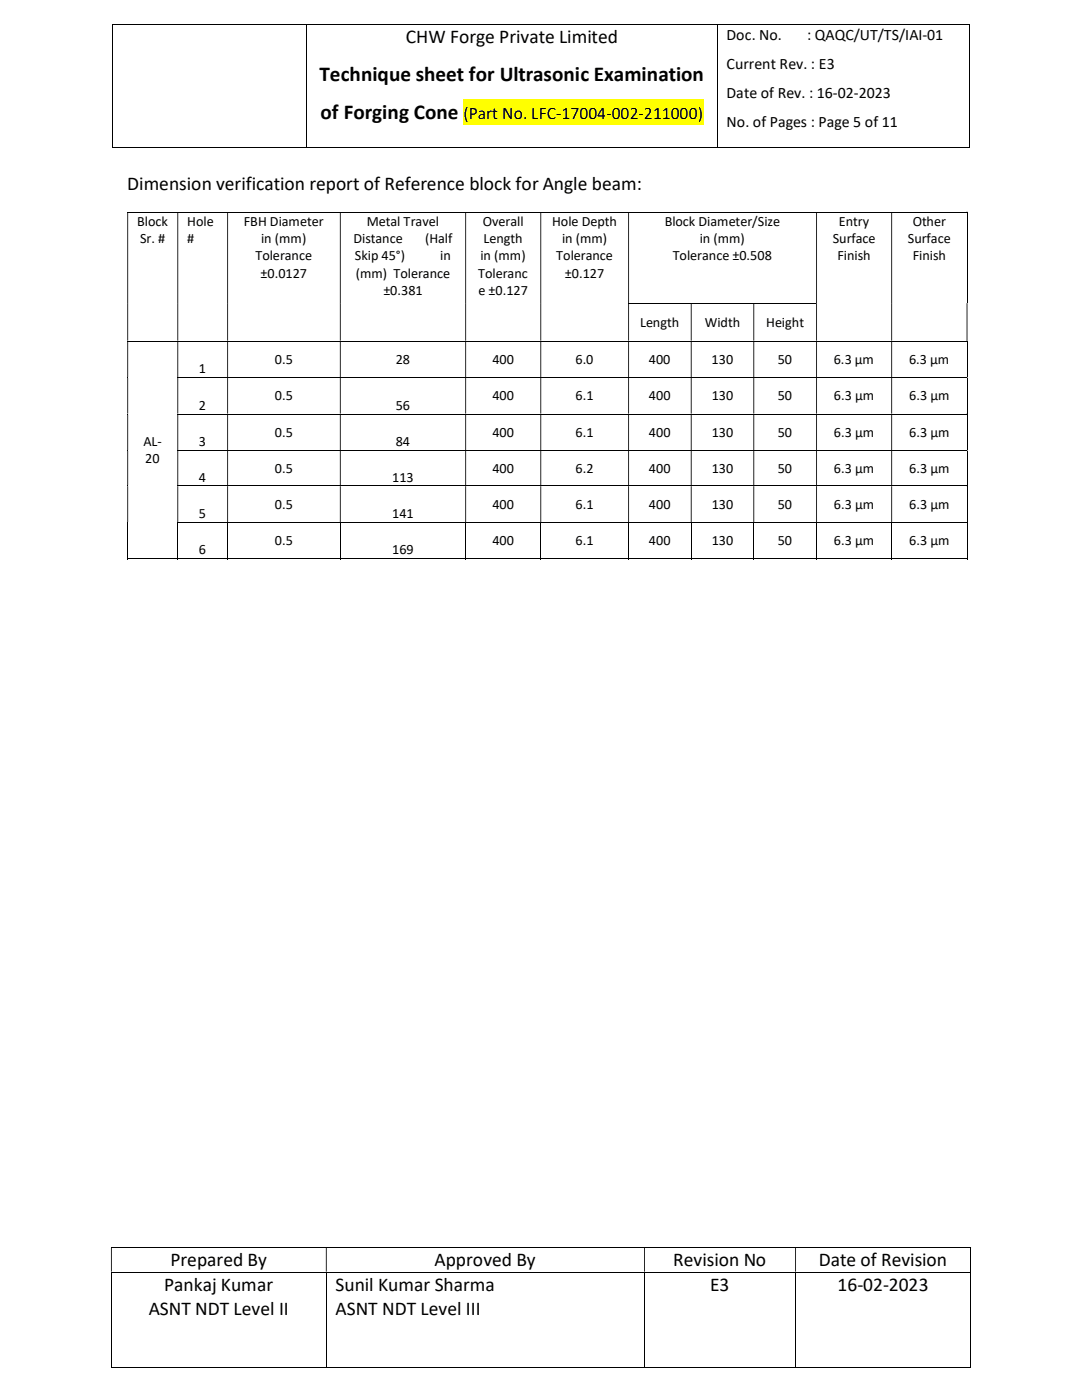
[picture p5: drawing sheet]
<svg xmlns="http://www.w3.org/2000/svg" width="216mm" height="279mm" viewBox="0 0 216 279" stroke-linecap="round" stroke-linejoin="round" font-family="sans-serif">
<defs><g id="words">
<g font-size="4.2">
<text x="63.8" y="16.1">Technique sheet for Ultrasonic Examination</text>
<text x="64" y="23.8">of Forging Cone</text>
</g>
<g font-size="3.9">
<text x="81" y="8.6">CHW Forge Private Limited</text>
<text x="25.4" y="37.9">Dimension verification report of Reference block for Angle beam:</text>
<text x="32.8" y="257.6">Pankaj Kumar</text>
<text x="34" y="252.7">Prepared By</text>
<text x="67" y="257.6">Sunil Kumar Sharma</text>
<text x="86.7" y="252.7">Approved By</text>
<text x="134.3" y="252.7">Revision No</text>
<text x="141.7" y="257.6">E3</text>
<text x="163.4" y="252.7">Date of Revision</text>
<text x="167.1" y="257.6">16-02-2023</text>
<text x="29.7" y="262.3">ASNT NDT Level II</text>
<text x="67" y="262.3">ASNT NDT Level III</text>
</g>
<text font-size="3.5" x="92.5" y="23.8">(Part No. LFC-17004-002-211000)</text>
<g font-size="3.2">
<text x="145" y="8">Doc. No.</text>
<text x="161.1" y="8">: QAQC/UT/TS/IAI-01</text>
<text x="145" y="13.8">Current Rev. : E3</text>
<text x="145" y="19.6">Date of Rev. : 16-02-2023</text>
<text x="145" y="25.4">No. of Pages : Page 5 of 11</text>
</g>
<g font-size="2.8">
<text x="27.4" y="45.1">Block</text>
<text x="37.3" y="45.1">Hole</text>
<text x="48.6" y="45.1">FBH Diameter</text>
<text x="73.2" y="45.1">Metal Travel</text>
<text x="96.4" y="45.1">Overall</text>
<text x="110.2" y="45.1">Hole Depth</text>
<text x="132.6" y="45.1">Block Diameter/Size</text>
<text x="167.4" y="45.1">Entry</text>
<text x="182.1" y="45.1">Other</text>
<text x="27.9" y="48.5">Sr. #</text>
<text x="37.3" y="48.5">#</text>
<text x="51" y="52">Tolerance</text>
<text x="52.1" y="48.5">in (mm)</text>
<text x="70.5" y="48.5">Distance</text>
<text x="70.8" y="52">Skip 45°)</text>
<text x="84.8" y="48.5">(Half</text>
<text x="87.8" y="52">in</text>
<text x="95.9" y="52">in (mm)</text>
<text x="96.5" y="48.5">Length</text>
<text x="111" y="52">Tolerance</text>
<text x="112.1" y="48.5">in (mm)</text>
<text x="134.2" y="52">Tolerance ±0.508</text>
<text x="139.6" y="48.5">in (mm)</text>
<text x="166.2" y="48.5">Surface</text>
<text x="167.1" y="52">Finish</text>
<text x="181.1" y="48.5">Surface</text>
<text x="182.1" y="52">Finish</text>
<text x="52" y="55.4">±0.0127</text>
<text x="71" y="55.4">(mm) Tolerance</text>
<text x="76.5" y="58.8">±0.381</text>
<text x="95.4" y="55.4">Toleranc</text>
<text x="95.5" y="58.8">e ±0.127</text>
<text x="112.7" y="55.4">±0.127</text>
<text x="127.7" y="65.3">Length</text>
<text x="140.6" y="65.3">Width</text>
<text x="152.9" y="65.3">Height</text>
<text x="39.7" y="74.5">1</text>
<text x="54.9" y="72.6">0.5</text>
<text x="79" y="72.6">28</text>
<text x="98.2" y="72.6">400</text>
<text x="114.8" y="72.6">6.0</text>
<text x="129.5" y="72.6">400</text>
<text x="142" y="72.6">130</text>
<text x="155.2" y="72.6">50</text>
<text x="166.4" y="72.6">6.3 µm</text>
<text x="181.4" y="72.6">6.3 µm</text>
<text x="39.7" y="81.7">2</text>
<text x="54.9" y="79.9">0.5</text>
<text x="79" y="81.7">56</text>
<text x="98.3" y="79.9">400</text>
<text x="114.9" y="79.9">6.1</text>
<text x="129.5" y="79.9">400</text>
<text x="142" y="79.9">130</text>
<text x="155.2" y="79.9">50</text>
<text x="166.4" y="79.9">6.3 µm</text>
<text x="181.4" y="79.9">6.3 µm</text>
<text x="28.6" y="89">AL-</text>
<text x="39.7" y="89">3</text>
<text x="54.9" y="87.2">0.5</text>
<text x="79" y="89">84</text>
<text x="98.3" y="87.2">400</text>
<text x="114.9" y="87.2">6.1</text>
<text x="129.5" y="87.2">400</text>
<text x="142" y="87.2">130</text>
<text x="155.2" y="87.2">50</text>
<text x="166.4" y="87.2">6.3 µm</text>
<text x="181.4" y="87.2">6.3 µm</text>
<text x="29" y="92.5">20</text>
<text x="54.9" y="94.4">0.5</text>
<text x="98.3" y="94.4">400</text>
<text x="114.9" y="94.4">6.2</text>
<text x="129.5" y="94.4">400</text>
<text x="142" y="94.4">130</text>
<text x="155.2" y="94.4">50</text>
<text x="166.4" y="94.4">6.3 µm</text>
<text x="181.4" y="94.4">6.3 µm</text>
<text x="39.7" y="96.1">4</text>
<text x="54.9" y="101.6">0.5</text>
<text x="78.3" y="96.1">113</text>
<text x="98.3" y="101.6">400</text>
<text x="114.9" y="101.6">6.1</text>
<text x="129.5" y="101.6">400</text>
<text x="142" y="101.6">130</text>
<text x="155.2" y="101.6">50</text>
<text x="166.4" y="101.6">6.3 µm</text>
<text x="181.4" y="101.6">6.3 µm</text>
<text x="39.7" y="103.4">5</text>
<text x="78.3" y="103.4">141</text>
<text x="39.7" y="110.7">6</text>
<text x="54.9" y="108.8">0.5</text>
<text x="78.3" y="110.7">169</text>
<text x="98.3" y="108.8">400</text>
<text x="114.9" y="108.8">6.1</text>
<text x="129.5" y="108.8">400</text>
<text x="142" y="108.8">130</text>
<text x="155.2" y="108.8">50</text>
<text x="166.4" y="108.8">6.3 µm</text>
<text x="181.4" y="108.8">6.3 µm</text>
</g>
</g></defs>
<path d="M92.5 19.8h47.9v5.2h-47.9z" fill="#ff0"/>
<g fill="none" stroke="#000" stroke-width=".2">
<path d="M22.4 4.9h170.9M22.5 5v24.5M61.3 5v24.5M143.1 5v24.5M193.4 5v24.5M22.4 29.5h38.8M61.3 29.5h81.7M143.2 29.5h50.1M25.4 42.3h167.5M193 42.4v18.1M22.1 249h171.5M22.1 253.9h171.5"/>
<path d="M22.2 254v19.1M65.1 254v19.1M128.6 254v19.1M158.7 254v19.1M193.7 249v4.8M193.7 254v19.1M22.1 273h42.9M65.2 273h63.3M128.7 273h30M158.8 273h34.8"/>
</g>
<path d="M193.3 4.8h.2v.2h-.2zM193.3 29.4h.2v.1h-.2zM193.6 253.8h.2v.2h-.2zM193.6 272.9h.2v.2h-.2z" fill="#000"/>
<g fill="#000">
<path d="M192.9 42.2h.1v.2h-.1zM25.4 42.4h.2v18.1h-.2zM35.4 42.4h.2v18.1h-.2zM45.3 42.4h.2v18.1h-.2zM67.8 42.4h.2v18.1h-.2zM92.8 42.4h.2v18.1h-.2zM107.8 42.4h.2v18.1h-.2zM125.3 42.4h.2v18.1h-.2zM162.9 42.4h.1v18.1h-.1zM177.8 42.4h.2v18.1h-.2z" fill-rule="evenodd"/>
<path d="M193.6 248.9h.2v.1h-.2zM22.1 249h.2v4.8h-.2zM65 249h.2v4.8h-.2zM128.5 249h.2v4.8h-.2zM158.7 249h.1v4.8h-.1z" fill-rule="evenodd"/>
</g>
<g fill="#fff">
<path d="M150.4 60.7h12.5v7.3h-12.5z"/>
<path d="M152.3 62.6h8.7v3.4h-8.7z"/>
</g>
<g fill="#000">
<path d="M25.4 60.5h.2v.2h-.2zM35.4 60.5h.2v.2h-.2zM45.3 60.5h.2v.2h-.2zM67.8 60.5h.2v.2h-.2zM92.8 60.5h.2v.2h-.2zM107.8 60.5h.2v.2h-.2z" fill-rule="evenodd"/>
<path d="M162.9 60.5h.1v.2h-.1zM177.8 60.5h.2v.2h-.2zM192.9 60.5h.1v.2h-.1zM25.4 60.7h.2v7.3h-.2zM35.4 60.7h.2v7.3h-.2zM45.3 60.7h.2v7.3h-.2zM67.8 60.7h.2v7.3h-.2zM92.8 60.7h.2v7.3h-.2zM107.8 60.7h.2v7.3h-.2zM125.3 60.7h.2v7.3h-.2zM137.8 60.7h.2v7.3h-.2zM150.3 60.7h.2v7.3h-.2z" fill-rule="evenodd"/>
<path d="M162.9 60.7h.1v7.3h-.1zM177.8 60.7h.2v7.3h-.2zM192.9 60.7h.1v7.3h-.1z" fill-rule="evenodd"/>
<path d="M192.9 68h.1v.2h-.1zM25.4 68.2h.2v7.1h-.2zM35.4 68.2h.2v7.1h-.2zM45.3 68.2h.2v7.1h-.2zM67.8 68.2h.2v7.1h-.2zM92.8 68.2h.2v7.1h-.2zM107.8 68.2h.2v7.1h-.2zM125.3 68.2h.2v7.1h-.2zM137.8 68.2h.2v7.1h-.2zM150.3 68.2h.2v7.1h-.2zM162.9 68.2h.1v7.1h-.1zM177.8 68.2h.2v7.1h-.2z" fill-rule="evenodd"/>
<path d="M192.9 75.3h.1v.1h-.1zM25.4 75.4h.2v7.1h-.2zM35.4 75.4h.2v7.1h-.2zM45.3 75.4h.2v7.1h-.2zM67.8 75.4h.2v7.1h-.2zM92.8 75.4h.2v7.1h-.2zM107.8 75.4h.2v7.1h-.2zM125.3 75.4h.2v7.1h-.2zM137.8 75.4h.2v7.1h-.2zM150.3 75.4h.2v7.1h-.2zM162.9 75.4h.1v7.1h-.1zM177.8 75.4h.2v7.1h-.2z" fill-rule="evenodd"/>
<path d="M192.9 82.5h.1v.2h-.1zM25.4 82.7h.2v7.1h-.2zM35.4 82.7h.2v7.1h-.2zM45.3 82.7h.2v7.1h-.2zM67.8 82.7h.2v7.1h-.2zM92.8 82.7h.2v7.1h-.2zM107.8 82.7h.2v7.1h-.2zM125.3 82.7h.2v7.1h-.2zM137.8 82.7h.2v7.1h-.2zM150.3 82.7h.2v7.1h-.2zM162.9 82.7h.1v7.1h-.1zM177.8 82.7h.2v7.1h-.2z" fill-rule="evenodd"/>
<path d="M192.9 89.8h.1v.2h-.1zM25.4 90h.2v6.9h-.2zM35.4 90h.2v6.9h-.2zM45.3 90h.2v6.9h-.2zM67.8 90h.2v6.9h-.2zM92.8 90h.2v6.9h-.2zM107.8 90h.2v6.9h-.2zM125.3 90h.2v6.9h-.2zM137.8 90h.2v6.9h-.2zM150.3 90h.2v6.9h-.2zM162.9 90h.1v6.9h-.1zM177.8 90h.2v6.9h-.2z" fill-rule="evenodd"/>
<path d="M192.9 96.9h.1v.1h-.1zM25.4 97h.2v7.2h-.2zM35.4 97h.2v7.2h-.2zM45.3 97h.2v7.2h-.2zM67.8 97h.2v7.2h-.2zM92.8 97h.2v7.2h-.2zM107.8 97h.2v7.2h-.2zM125.3 97h.2v7.2h-.2zM137.8 97h.2v7.2h-.2zM150.3 97h.2v7.2h-.2zM162.9 97h.1v7.2h-.1zM177.8 97h.2v7.2h-.2z" fill-rule="evenodd"/>
</g>
<g fill="none" stroke="#000" stroke-width=".2">
<path d="M25.4 68.1h167.5M35.4 75.4h157.5M125.3 60.6h37.6M193 68.2v7.1M193 75.4v7.1M35.4 82.6h157.5M35.4 89.9h157.5M35.4 96.9h157.5M193 82.7v7.1M193 90v6.9M193 97v7.2M25.4 111.5h10"/>
<path d="M25.5 104.4v7.2M35.4 104.3h157.5M35.5 104.4v7.2M35.6 111.5h9.7M45.4 104.4v7.2M45.5 111.5h22.3M67.9 104.4v7.2M68 111.5h24.8M92.9 104.4v7.2M93 111.5h14.8M107.9 104.4v7.2M108 111.5h17.3"/>
<path d="M125.4 104.4v7.2M125.5 111.5h12.3M137.9 104.4v7.2M138 111.5h12.3M150.4 104.4v7.2M150.5 111.5h12.4M162.9 104.4v7.2M163 111.5h14.8M177.9 104.4v7.2M178 111.5h14.9M193 104.4v7.2"/>
</g>
<path d="M25.4 75.3h.2v.1h-.2zM25.4 82.5h.2v.2h-.2zM25.4 89.8h.2v.2h-.2zM25.4 96.9h.2v.1h-.2zM25.4 104.2h.2v.2h-.2zM192.9 104.2h.1v.2h-.1zM192.9 111.5h.1v.1h-.1z" fill="#000"/>
<use href="#words"/>
</svg>
